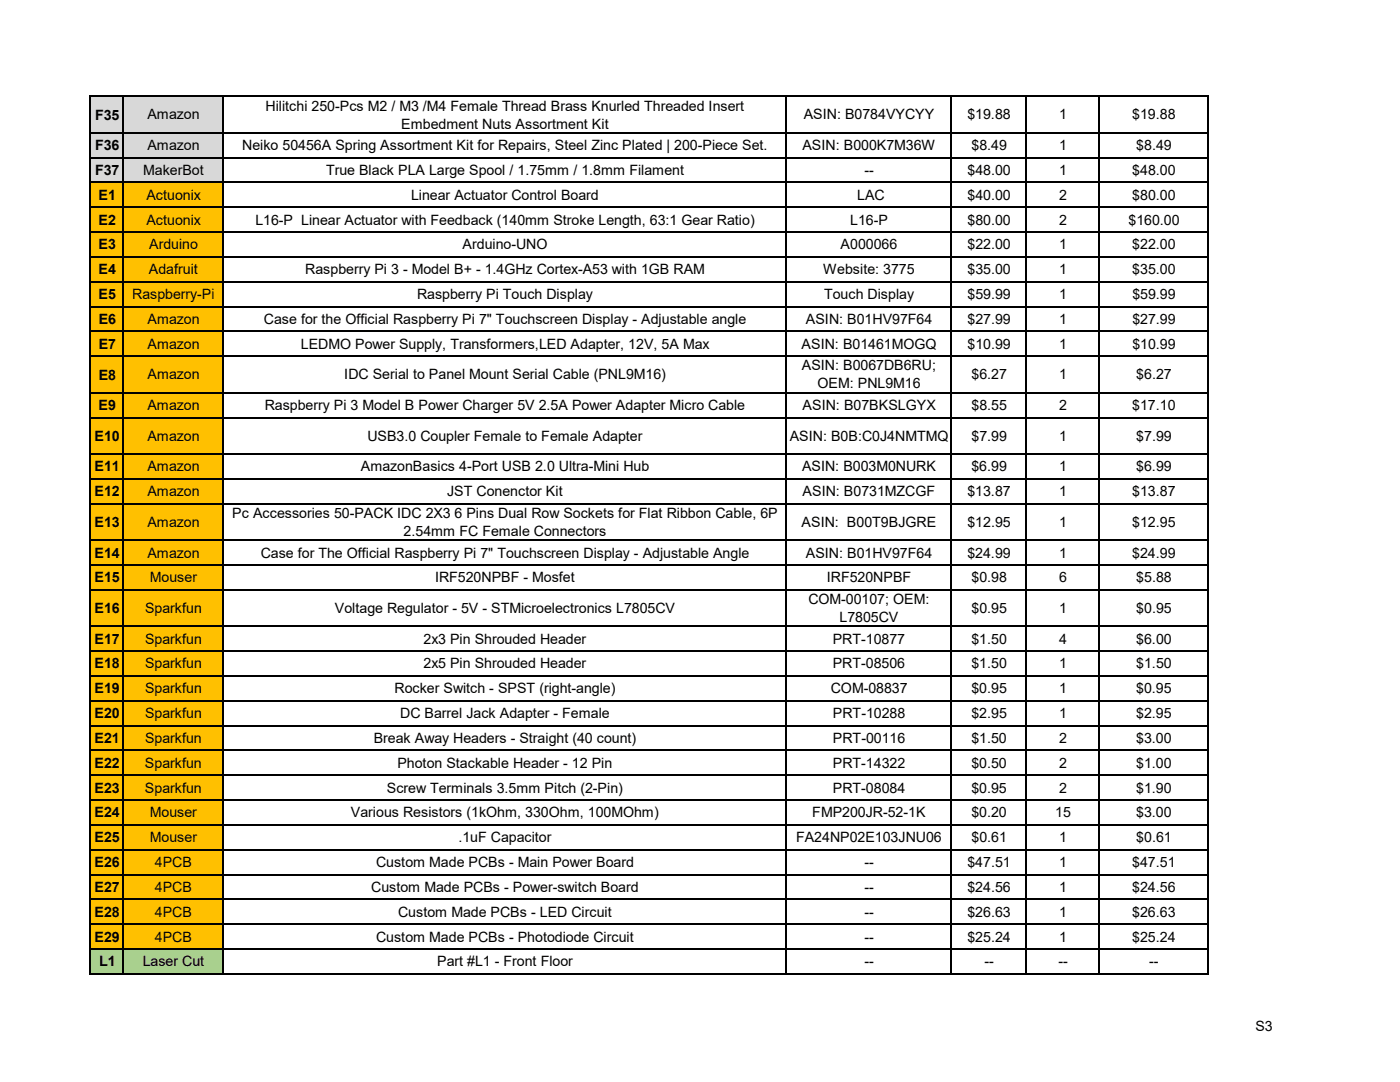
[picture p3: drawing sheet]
<svg xmlns="http://www.w3.org/2000/svg" width="279mm" height="216mm" viewBox="0 0 279 216" stroke-linecap="round" stroke-linejoin="round" font-family="sans-serif">
<defs><g id="words">
<g font-size="2.8">
<text x="19" y="23.9">F35</text>
<text x="29.4" y="23.8">Amazon</text>
<text x="53" y="22.1">Hilitchi 250-Pcs M2 / M3 /M4 Female Thread Brass Knurled Threaded Insert</text>
<text x="160.4" y="23.8">ASIN: B0784VYCYY</text>
<text x="193.1" y="23.8">$19.88</text>
<text x="211.4" y="23.8">1</text>
<text x="226" y="23.8">$19.88</text>
<text x="19" y="30">F36</text>
<text x="29.4" y="30">Amazon</text>
<text x="48.3" y="30">Neiko 50456A Spring Assortment Kit for Repairs, Steel Zinc Plated | 200-Piece Set.</text>
<text x="80.1" y="25.7">Embedment Nuts Assortment Kit</text>
<text x="160.1" y="30">ASIN: B000K7M36W</text>
<text x="193.9" y="30">$8.49</text>
<text x="211.4" y="30">1</text>
<text x="226.8" y="30">$8.49</text>
<text x="19" y="34.9">F37</text>
<text x="28.6" y="34.9">MakerBot</text>
<text x="65.1" y="34.9">True Black PLA Large Spool / 1.75mm / 1.8mm Filament</text>
<text x="172.5" y="34.9">--</text>
<text x="193.1" y="34.9">$48.00</text>
<text x="211.4" y="34.9">1</text>
<text x="226" y="34.9">$48.00</text>
<text x="19.7" y="39.9">E1</text>
<text x="29.2" y="39.9">Actuonix</text>
<text x="82" y="39.9">Linear Actuator Control Board</text>
<text x="171.1" y="39.9">LAC</text>
<text x="193.1" y="39.9">$40.00</text>
<text x="211.4" y="39.9">2</text>
<text x="226" y="39.9">$80.00</text>
<text x="19.7" y="44.8">E2</text>
<text x="29.2" y="44.8">Actuonix</text>
<text x="51" y="44.8">L16-P Linear Actuator with Feedback (140mm Stroke Length, 63:1 Gear Ratio)</text>
<text x="169.7" y="44.8">L16-P</text>
<text x="193.1" y="44.8">$80.00</text>
<text x="211.4" y="44.8">2</text>
<text x="225.2" y="44.8">$160.00</text>
<text x="19.7" y="49.8">E3</text>
<text x="29.8" y="49.8">Arduino</text>
<text x="92.3" y="49.8">Arduino-UNO</text>
<text x="167.8" y="49.8">A000066</text>
<text x="193.1" y="49.8">$22.00</text>
<text x="211.4" y="49.8">1</text>
<text x="226" y="49.8">$22.00</text>
<text x="19.7" y="54.7">E4</text>
<text x="19.7" y="59.7">E5</text>
<text x="26.4" y="59.7">Raspberry-Pi</text>
<text x="29.7" y="54.7">Adafruit</text>
<text x="60.9" y="54.7">Raspberry Pi 3 - Model B+ - 1.4GHz Cortex-A53 with 1GB RAM</text>
<text x="83.2" y="59.7">Raspberry Pi Touch Display</text>
<text x="164.3" y="54.7">Website: 3775</text>
<text x="164.5" y="59.7">Touch Display</text>
<text x="193.1" y="54.7">$35.00</text>
<text x="193.1" y="59.7">$59.99</text>
<text x="211.4" y="54.7">1</text>
<text x="211.4" y="59.7">1</text>
<text x="226" y="54.7">$35.00</text>
<text x="226" y="59.7">$59.99</text>
<text x="19.7" y="64.6">E6</text>
<text x="29.4" y="64.6">Amazon</text>
<text x="52.7" y="64.6">Case for the Official Raspberry Pi 7&quot; Touchscreen Display - Adjustable angle</text>
<text x="160.8" y="64.6">ASIN: B01HV97F64</text>
<text x="193.1" y="64.6">$27.99</text>
<text x="211.4" y="64.6">1</text>
<text x="226" y="64.6">$27.99</text>
<text x="19.7" y="69.6">E7</text>
<text x="29.4" y="69.6">Amazon</text>
<text x="60" y="69.6">LEDMO Power Supply, Transformers,LED Adapter, 12V, 5A Max</text>
<text x="160" y="69.6">ASIN: B01461MOGQ</text>
<text x="193.1" y="69.6">$10.99</text>
<text x="211.4" y="69.6">1</text>
<text x="226" y="69.6">$10.99</text>
<text x="19.7" y="75.7">E8</text>
<text x="29.4" y="75.7">Amazon</text>
<text x="68.7" y="75.7">IDC Serial to Panel Mount Serial Cable (PNL9M16)</text>
<text x="160" y="73.9">ASIN: B0067DB6RU;</text>
<text x="163.1" y="77.5">OEM: PNL9M16</text>
<text x="193.9" y="75.7">$6.27</text>
<text x="211.4" y="75.7">1</text>
<text x="226.8" y="75.7">$6.27</text>
<text x="19.7" y="81.8">E9</text>
<text x="29.4" y="81.8">Amazon</text>
<text x="52.8" y="81.8">Raspberry Pi 3 Model B Power Charger 5V 2.5A Power Adapter Micro Cable</text>
<text x="160.2" y="81.8">ASIN: B07BKSLGYX</text>
<text x="193.9" y="81.8">$8.55</text>
<text x="211.4" y="81.8">2</text>
<text x="226" y="81.8">$17.10</text>
<text x="18.9" y="88">E10</text>
<text x="29.4" y="87.9">Amazon</text>
<text x="73.3" y="87.9">USB3.0 Coupler Female to Female Adapter</text>
<text x="157.6" y="87.9">ASIN: B0B:C0J4NMTMQ</text>
<text x="193.9" y="87.9">$7.99</text>
<text x="211.4" y="87.9">1</text>
<text x="226.8" y="87.9">$7.99</text>
<text x="18.9" y="94.1">E11</text>
<text x="29.4" y="94.1">Amazon</text>
<text x="72" y="94.1">AmazonBasics 4-Port USB 2.0 Ultra-Mini Hub</text>
<text x="160.1" y="94.1">ASIN: B003M0NURK</text>
<text x="193.9" y="94.1">$6.99</text>
<text x="211.4" y="94.1">1</text>
<text x="226.8" y="94.1">$6.99</text>
<text x="18.9" y="99">E12</text>
<text x="29.4" y="99">Amazon</text>
<text x="89.2" y="99">JST Conenctor Kit</text>
<text x="160.2" y="99">ASIN: B0731MZCGF</text>
<text x="193.1" y="99">$13.87</text>
<text x="211.4" y="99">1</text>
<text x="226" y="99">$13.87</text>
<text x="18.9" y="105.2">E13</text>
<text x="29.4" y="105.1">Amazon</text>
<text x="46.4" y="103.3">Pc Accessories 50-PACK IDC 2X3 6 Pins Dual Row Sockets for Flat Ribbon Cable, 6P</text>
<text x="80.6" y="106.9">2.54mm FC Female Connectors</text>
<text x="160" y="105.1">ASIN: B00T9BJGRE</text>
<text x="193.1" y="105.1">$12.95</text>
<text x="211.4" y="105.1">1</text>
<text x="226" y="105.1">$12.95</text>
<text x="18.9" y="111.3">E14</text>
<text x="29.4" y="111.3">Amazon</text>
<text x="52" y="111.3">Case for The Official Raspberry Pi 7&quot; Touchscreen Display - Adjustable Angle</text>
<text x="160.8" y="111.3">ASIN: B01HV97F64</text>
<text x="193.1" y="111.3">$24.99</text>
<text x="211.4" y="111.3">1</text>
<text x="226" y="111.3">$24.99</text>
<text x="18.9" y="116.2">E15</text>
<text x="29.9" y="116.2">Mouser</text>
<text x="86.8" y="116.2">IRF520NPBF - Mosfet</text>
<text x="165" y="116.2">IRF520NPBF</text>
<text x="193.9" y="116.2">$0.98</text>
<text x="211.4" y="116.2">6</text>
<text x="226.8" y="116.2">$5.88</text>
<text x="18.9" y="122.3">E16</text>
<text x="29" y="122.3">Sparkfun</text>
<text x="66.8" y="122.3">Voltage Regulator - 5V - STMicroelectronics L7805CV</text>
<text x="161.3" y="120.5">COM-00107; OEM:</text>
<text x="167.6" y="124.1">L7805CV</text>
<text x="193.9" y="122.3">$0.95</text>
<text x="211.4" y="122.3">1</text>
<text x="226.8" y="122.3">$0.95</text>
<text x="18.9" y="128.4">E17</text>
<text x="29" y="128.4">Sparkfun</text>
<text x="84.5" y="128.4">2x3 Pin Shrouded Header</text>
<text x="166.2" y="128.4">PRT-10877</text>
<text x="193.9" y="128.4">$1.50</text>
<text x="211.4" y="128.4">4</text>
<text x="226.8" y="128.4">$6.00</text>
<text x="18.9" y="133.4">E18</text>
<text x="28.9" y="133.4">Sparkfun</text>
<text x="84.5" y="133.4">2x5 Pin Shrouded Header</text>
<text x="166.2" y="133.4">PRT-08506</text>
<text x="193.9" y="133.4">$1.50</text>
<text x="211.4" y="133.4">1</text>
<text x="226.8" y="133.4">$1.50</text>
<text x="18.9" y="143.3">E20</text>
<text x="18.9" y="138.3">E19</text>
<text x="28.9" y="143.3">Sparkfun</text>
<text x="28.9" y="138.3">Sparkfun</text>
<text x="78.7" y="138.3">Rocker Switch - SPST (right-angle)</text>
<text x="79.9" y="143.3">DC Barrel Jack Adapter - Female</text>
<text x="165.8" y="138.3">COM-08837</text>
<text x="166.2" y="143.3">PRT-10288</text>
<text x="193.9" y="143.3">$2.95</text>
<text x="193.9" y="138.3">$0.95</text>
<text x="211.4" y="143.3">1</text>
<text x="211.4" y="138.3">1</text>
<text x="226.8" y="143.3">$2.95</text>
<text x="226.8" y="138.3">$0.95</text>
<text x="18.9" y="148.2">E21</text>
<text x="28.9" y="148.2">Sparkfun</text>
<text x="74.6" y="148.2">Break Away Headers - Straight (40 count)</text>
<text x="166.2" y="148.2">PRT-00116</text>
<text x="193.9" y="148.2">$1.50</text>
<text x="211.4" y="148.2">2</text>
<text x="226.8" y="148.2">$3.00</text>
<text x="18.9" y="153.2">E22</text>
<text x="28.9" y="153.2">Sparkfun</text>
<text x="79.3" y="153.2">Photon Stackable Header - 12 Pin</text>
<text x="166.2" y="153.2">PRT-14322</text>
<text x="193.9" y="153.2">$0.50</text>
<text x="211.3" y="153.2">2</text>
<text x="226.8" y="153.2">$1.00</text>
<text x="18.9" y="158.2">E23</text>
<text x="28.9" y="158.2">Sparkfun</text>
<text x="77.2" y="158.2">Screw Terminals 3.5mm Pitch (2-Pin)</text>
<text x="166.2" y="158.2">PRT-08084</text>
<text x="193.9" y="158.2">$0.95</text>
<text x="211.3" y="158.2">2</text>
<text x="226.8" y="158.2">$1.90</text>
<text x="18.9" y="163.1">E24</text>
<text x="29.9" y="163.1">Mouser</text>
<text x="70" y="163.1">Various Resistors (1kOhm, 330Ohm, 100MOhm)</text>
<text x="162.1" y="163.1">FMP200JR-52-1K</text>
<text x="193.9" y="163.1">$0.20</text>
<text x="210.6" y="163.1">15</text>
<text x="226.8" y="163.1">$3.00</text>
<text x="18.9" y="168.1">E25</text>
<text x="18.9" y="173">E26</text>
<text x="29.9" y="168.1">Mouser</text>
<text x="30.9" y="173">4PCB</text>
<text x="75.1" y="173">Custom Made PCBs - Main Power Board</text>
<text x="91.5" y="168.1">.1uF Capacitor</text>
<text x="158.9" y="168.1">FA24NP02E103JNU06</text>
<text x="172.5" y="173">--</text>
<text x="193.1" y="173">$47.51</text>
<text x="193.9" y="168.1">$0.61</text>
<text x="211.4" y="168.1">1</text>
<text x="211.4" y="173">1</text>
<text x="226" y="173">$47.51</text>
<text x="226.8" y="168.1">$0.61</text>
<text x="18.9" y="178">E27</text>
<text x="30.9" y="178">4PCB</text>
<text x="74.1" y="178">Custom Made PCBs - Power-switch Board</text>
<text x="172.5" y="178">--</text>
<text x="193.1" y="178">$24.56</text>
<text x="211.4" y="178">1</text>
<text x="226" y="178">$24.56</text>
<text x="18.9" y="182.9">E28</text>
<text x="30.9" y="182.9">4PCB</text>
<text x="79.5" y="182.9">Custom Made PCBs - LED Circuit</text>
<text x="172.5" y="182.9">--</text>
<text x="193.1" y="182.9">$26.63</text>
<text x="211.4" y="182.9">1</text>
<text x="226" y="182.9">$26.63</text>
<text x="18.9" y="187.9">E29</text>
<text x="30.9" y="187.9">4PCB</text>
<text x="75.1" y="187.9">Custom Made PCBs - Photodiode Circuit</text>
<text x="172.5" y="187.9">--</text>
<text x="193.1" y="187.9">$25.24</text>
<text x="211.4" y="187.9">1</text>
<text x="226" y="187.9">$25.24</text>
<text x="19.8" y="192.8">L1</text>
<text x="28.5" y="192.8">Laser Cut</text>
<text x="87.2" y="192.8">Part #L1 - Front Floor</text>
<text x="172.5" y="192.8">--</text>
<text x="196.5" y="192.8">--</text>
<text x="211.2" y="192.8">--</text>
<text x="229.4" y="192.8">--</text>
<text x="250.5" y="205.7">S3</text>
</g>
</g></defs>
<path d="M18.1 19.4h6.5v17h-6.5z" fill="#d9d9d9"/>
<path d="M24.6 19.4h19.9v17h-19.9z" fill="#d8d8d8"/>
<path d="M44.4 19.4h196.8v17h-196.8z" fill="#fff"/>
<path d="M18.1 36.4h6.5v153h-6.5z" fill="#ffc000"/>
<path d="M24.6 36.4h19.9v153h-19.9z" fill-rule="evenodd" fill="#ffc000"/>
<path d="M44.4 169.5h196.8v19.9h-196.8z" fill-rule="evenodd" fill="#fff"/>
<path d="M18.1 189.4h26.4v5h-26.4z" fill="#a9d08e"/>
<path d="M44.4 189.4h196.8v5h-196.8z" fill-rule="evenodd" fill="#fff"/>
<g fill="none" stroke="#000" stroke-width=".34">
<path d="M17.9 19v175.5M18.1 19.2h223.2M24.5 19.4v6.9M44.4 19.4v164.8M156.9 19.4v140.1M189.7 19.4v115.3M204.8 19.4v164.8M219.2 19.4v164.8M241.1 19.4v164.8M18.1 26.5h223.2M18.1 31.5h223.2M18.1 36.4h223.2"/>
<path d="M24.5 26.7v4.6M24.5 31.6v4.6M24.5 36.6v4.6M18.1 41.4h223.2M18.1 46.3h223.2M18.1 51.3h223.2M18.1 56.2h223.2M24.5 41.5v4.6M24.5 46.5v4.6M24.5 51.4v4.6M24.5 56.4v4.6M18.1 61.2h223.2"/>
<path d="M18.1 66.1h223.2M18.1 71.1h223.2M18.1 78.4h223.2M24.5 61.3v4.7M24.5 66.3v4.6M24.5 71.2v7M24.5 78.5v4.6M18.1 83.3h223.2M18.1 90.6h223.2M18.1 95.5h223.2M24.5 83.5v6.9M24.5 90.8v4.6"/>
<path d="M24.5 95.7v4.6M18.1 100.5h223.2M18.1 107.8h223.2M18.1 112.7h223.2M18.1 117.7h223.2M24.5 100.7v6.9M24.5 107.9v4.7M24.5 112.9v4.6M24.5 117.9v6.9M18.1 125h223.2M18.1 129.9h223.2M18.1 134.9h138.6"/>
<path d="M18.1 139.8h138.6M24.5 125.1v4.7M24.5 130.1v4.6M24.5 135v4.7M24.5 140v4.6M157.1 134.9h84.2M157.1 139.8h84.2M189.7 135v4.7M189.7 140v4.6M18.1 144.8h138.6M18.1 149.7h138.6M18.1 154.7h138.6"/>
<path d="M18.1 159.6h171.5M24.5 144.9v4.7M24.5 149.9v4.6M24.5 154.9v4.6M24.5 159.8v4.6M156.9 159.8v24.4M157.1 144.8h84.2M157.1 149.7h84.2M157.1 154.7h84.2M189.7 144.9v4.7M189.7 149.9v4.6M189.7 154.9v29.3"/>
<path d="M189.9 159.6h51.4M18.1 164.6h223.2M18.1 169.5h223.2M18.1 174.5h223.2M18.1 179.4h223.2M24.5 164.8v4.6M24.5 169.7v4.6M24.5 174.7v4.6M24.5 179.6v14.9M18.1 184.4h223.2M18.1 189.4h223.2M18.1 194.3h223.2"/>
<path d="M44.4 184.6v9.9M156.9 184.6v9.9M189.7 184.6v9.9M204.8 184.6v9.9M219.2 184.6v9.9M241.1 184.6v9.9"/>
</g>
<use href="#words"/>
</svg>
